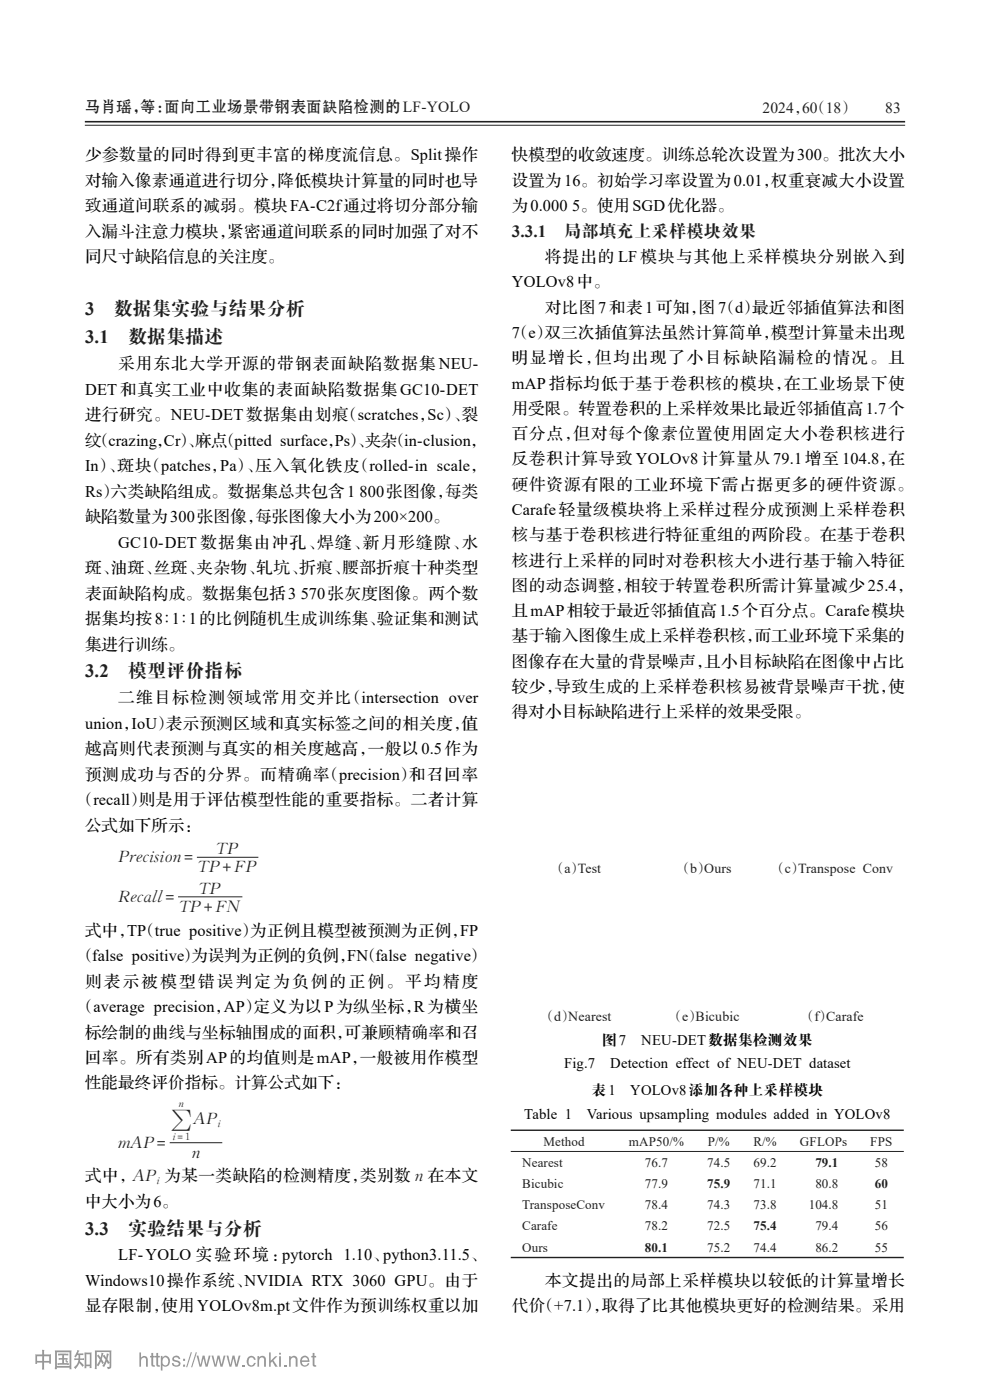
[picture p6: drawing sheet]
<svg xmlns="http://www.w3.org/2000/svg" width="210mm" height="297mm" viewBox="0 0 210 297" stroke-linecap="round" stroke-linejoin="round" font-family="sans-serif">
<defs><g id="words">
<text font-size="5.2" fill="#231f20" x="36.3" y="239">∑</text>
<g font-size="4" fill="#231f20">
<text x="18" y="66.9">3</text>
<text x="24.1" y="66.9">数据集实验与结果分析</text>
<text x="18" y="72.8">3.1</text>
<text x="27.2" y="72.8">数据集描述</text>
<text x="18" y="143.7">3.2</text>
<text x="27.2" y="143.7">模型评价指标</text>
<text x="18" y="261.9">3.3</text>
<text x="27.2" y="261.9">实验结果与分析</text>
</g>
<g font-size="3.6" fill="#231f20">
<text x="108.6" y="50.2">3.3.1</text>
<text x="119.7" y="50.2">局部填充上采样模块效果</text>
</g>
<g font-size="3.5">
<text x="18" y="34">少参数量的同时得到更丰富的梯度流信息。Split操作</text>
<text x="108.6" y="34">快模型的收敛速度。训练总轮次设置为300。批次大小</text>
<text x="18" y="39.4">对输入像素通道进行切分，</text>
<text x="58.9" y="39.4">降低模块计算量的同时也导</text>
<text x="108.6" y="39.4">设置为16。初始学习率设置为0.01，</text>
<text x="163.6" y="39.4">权重衰减大小设置</text>
<text x="18" y="44.8">致通道间联系的减弱。模块FA-C2f通过将切分部分输</text>
<text x="108.6" y="44.7">为0.000</text>
<text x="121.4" y="44.7">5。使用SGD优化器。</text>
<text x="18" y="50.2">入漏斗注意力模块，</text>
<text x="48.2" y="50.2">紧密通道间联系的同时加强了对不</text>
<text x="18" y="55.6">同尺寸缺陷信息的关注度。</text>
<text x="115.6" y="55.6">将提出的 LF 模块与其他上采样模块分别嵌入到</text>
<text x="108.6" y="61">YOLOv8中。</text>
<text x="108.6" y="71.7">7（e）双三次插值算法虽然计算简单，</text>
<text x="115.6" y="66.4">对比图 7和表 1可知，</text>
<text x="148.3" y="66.4">图 7（d）最近邻插值算法和图</text>
<text x="163.6" y="71.7">模型计算量未出现</text>
<text x="108.6" y="77.1">明显增长，但均出现了小目标缺陷漏检的情况。且</text>
<text x="18" y="83.7">DET 和真实工业中收集的表面缺陷数据集 GC10-DET</text>
<text x="25.1" y="78.3">采用东北大学开源的带钢表面缺陷数据集 NEU-</text>
<text x="108.6" y="82.4">mAP 指标均低于基于卷积核的模块，在工业场景下使</text>
<text x="18" y="89.1">进行研究。NEU-DET 数据集由划痕（scratches，</text>
<text x="90.7" y="89.1">Sc）、</text>
<text x="98" y="89.1">裂</text>
<text x="108.6" y="87.8">用受限。转置卷积的上采样效果比最近邻插值高1.7个</text>
<text x="18" y="94.6">纹（crazing，</text>
<text x="34.8" y="94.6">Cr）、</text>
<text x="41.4" y="94.6">麻点（pitted surface，</text>
<text x="71" y="94.6">Ps）、</text>
<text x="77.4" y="94.6">夹杂（in-clusion，</text>
<text x="108.6" y="93.2">百分点，但对每个像素位置使用固定大小卷积核进行</text>
<text x="18" y="100">In）、斑块（patches，Pa）、压入氧化铁皮（rolled-in scale，</text>
<text x="108.6" y="98.5">反卷积计算导致 YOLOv8 计算量从 79.1 增至 104.8，在</text>
<text x="18" y="105.4">Rs）六类缺陷组成。数据集总共包含1</text>
<text x="76.3" y="105.4">800张图像，</text>
<text x="94.4" y="105.4">每类</text>
<text x="108.6" y="103.9">硬件资源有限的工业环境下需占据更多的硬件资源。</text>
<text x="18" y="110.8">缺陷数量为300张图像，</text>
<text x="54.2" y="110.8">每张图像大小为200×200。</text>
<text x="108.6" y="109.3">Carafe 轻量级模块将上采样过程分成预测上采样卷积</text>
<text x="25.1" y="116.2">GC10-DET 数据集由冲孔、焊缝、新月形缝隙、水</text>
<text x="108.6" y="114.6">核与基于卷积核进行特征重组的两阶段。在基于卷积</text>
<text x="108.6" y="120">核进行上采样的同时对卷积核大小进行基于输入特征</text>
<text x="18" y="121.6">斑、</text>
<text x="23.5" y="121.6">油斑、</text>
<text x="32.6" y="121.6">丝斑、</text>
<text x="41.7" y="121.6">夹杂物、</text>
<text x="54.4" y="121.6">轧坑、</text>
<text x="63.5" y="121.6">折痕、</text>
<text x="72.6" y="121.6">腰部折痕十种类型</text>
<text x="108.6" y="125.3">图的动态调整，</text>
<text x="132.4" y="125.3">相较于转置卷积所需计算量减少 25.4，</text>
<text x="18" y="127">表面缺陷构成。数据集包括3</text>
<text x="63.8" y="127">570张灰度图像。两个数</text>
<text x="108.6" y="130.7">且mAP相较于最近邻插值高1.5个百分点。Carafe模块</text>
<text x="18" y="132.4">据集均按8∶1∶1的比例随机生成训练集、</text>
<text x="18" y="137.8">集进行训练。</text>
<text x="80" y="132.4">验证集和测试</text>
<text x="108.6" y="136.1">基于输入图像生成上采样卷积核，</text>
<text x="160.1" y="136.1">而工业环境下采集的</text>
<text x="108.6" y="141.4">图像存在大量的背景噪声，</text>
<text x="149.4" y="141.4">且小目标缺陷在图像中占比</text>
<text x="25.1" y="149.2">二维目标检测领域常用交并比（intersection over</text>
<text x="108.6" y="146.8">较少，</text>
<text x="117.7" y="146.8">导致生成的上采样卷积核易被背景噪声干扰，</text>
<text x="188.5" y="146.8">使</text>
<text x="18" y="154.6">union，</text>
<text x="27.9" y="154.6">IoU）表示预测区域和真实标签之间的相关度，</text>
<text x="98" y="154.6">值</text>
<text x="108.6" y="152.1">得对小目标缺陷进行上采样的效果受限。</text>
<text x="18" y="160">越高则代表预测与真实的相关度越高，</text>
<text x="78" y="160">一般以 0.5作为</text>
<text x="18" y="165.4">预测成功与否的分界。而精确率（precision）和召回率</text>
<text x="16.8" y="170.8">（recall）则是用于评估模型性能的重要指标。二者计算</text>
<text x="18" y="176.2">公式如下所示：</text>
<text x="16.8" y="203.9">（false positive）为误判为正例的负例，</text>
<text x="18" y="198.5">式中，</text>
<text x="26.9" y="198.5">TP（true positive）为正例且模型被预测为正例，</text>
<text x="73.6" y="203.9">FN（false negative）</text>
<text x="97.6" y="198.5">FP</text>
<text x="18" y="209.3">则表示被模型错误判定为负例的正例。平均精度</text>
<text x="16.8" y="214.7">（average precision，</text>
<text x="47.4" y="214.7">AP）定义为以 P 为纵坐标，</text>
<text x="87.8" y="214.7">R为横坐</text>
<text x="18" y="220.1">标绘制的曲线与坐标轴围成的面积，</text>
<text x="73.1" y="220.1">可兼顾精确率和召</text>
<text x="18" y="225.5">回率。所有类别 AP的均值则是 mAP，</text>
<text x="76.3" y="225.5">一般被用作模型</text>
<text x="18" y="230.9">性能最终评价指标。计算公式如下：</text>
<text x="18" y="250.6">式中，AP 为某一类缺陷的检测精度，</text>
<text x="76.4" y="250.6">类别数 n 在本文</text>
<text x="18" y="256.1">中大小为6。</text>
<text x="25.1" y="267.4">LF-YOLO 实验环境：pytorch 1.10、python3.11.5、</text>
<text x="18" y="272.8">Windows10操作系统、</text>
<text x="51.8" y="272.8">NVIDIA RTX 3060 GPU。由于</text>
<text x="115.6" y="272.9">本文提出的局部上采样模块以较低的计算量增长</text>
<text x="18" y="278.2">显存限制，</text>
<text x="34.2" y="278.2">使用YOLOv8m.pt文件作为预训练权重以加</text>
<text x="108.6" y="278.2">代价（+7.1），</text>
<text x="127.6" y="278.2">取得了比其他模块更好的检测结果。采用</text>
</g>
<g font-size="3.4" fill="#231f20">
<text x="25.2" y="182.9">Precision =</text>
<text x="41.9" y="185.1">TP+ FP</text>
<text x="45.8" y="181.2">TP</text>
<text x="25.2" y="191.3">Recall=</text>
<text x="42.1" y="189.6">TP</text>
<text x="37.9" y="193.5">TP+ FN</text>
<text x="41.1" y="238.5">AP</text>
<text x="25.1" y="243.5">mAP=</text>
<text x="40.7" y="245.6">n</text>
</g>
<g font-size="3.3" fill="#231f20">
<text x="18" y="23.9">马肖瑶，</text>
<text x="29.8" y="23.9">等：</text>
<text x="34.8" y="23.9">面向工业场景带钢表面缺陷检测的LF-YOLO</text>
<text x="161.8" y="24.1">2024， （18）</text>
<text x="170.1" y="24.1">60</text>
<text x="187.8" y="24.1">83</text>
</g>
<g font-size="3.1">
<text x="127.7" y="221.7">图7</text>
<text x="136" y="221.7">NEU-DET数据集检测效果</text>
<text x="119.7" y="226.6">Fig.7</text>
<text x="129.5" y="226.6">Detection effect of NEU-DET dataset</text>
<text x="125.5" y="232.4">表1</text>
<text x="133.7" y="232.4">YOLOv8添加各种上采样模块</text>
<text x="111.2" y="237.3">Table 1</text>
<text x="124.5" y="237.3">Various upsampling modules added in YOLOv8</text>
</g>
<g font-size="2.9" fill="#231f20">
<text x="117.2" y="185.3">（a）Test</text>
<text x="143.9" y="185.3">（b）Ours</text>
<text x="163.9" y="185.3">（c）Transpose Conv</text>
<text x="115" y="216.5">（d）Nearest</text>
<text x="142.2" y="216.5">（e）Bicubic</text>
<text x="170.2" y="216.5">（f）Carafe</text>
</g>
<g font-size="2.8" fill="#231f20">
<text x="115.3" y="243">Method</text>
<text x="133.4" y="243">mAP50/%</text>
<text x="150.1" y="243">P/%</text>
<text x="159.8" y="243">R/%</text>
<text x="169.7" y="243">GFLOPs</text>
<text x="184.6" y="243">FPS</text>
<text x="110.8" y="247.5">Nearest</text>
<text x="136.8" y="247.5">76.7</text>
<text x="150" y="247.5">74.5</text>
<text x="159.8" y="247.5">69.2</text>
<text x="173" y="247.5">79.1</text>
<text x="185.6" y="247.5">58</text>
<text x="110.8" y="252">Bicubic</text>
<text x="110.8" y="256.5">TransposeConv</text>
<text x="136.8" y="252">77.9</text>
<text x="136.8" y="256.5">78.4</text>
<text x="150" y="256.5">74.3</text>
<text x="150" y="252">75.9</text>
<text x="159.8" y="252">71.1</text>
<text x="159.8" y="256.5">73.8</text>
<text x="171.5" y="256.5">104.8</text>
<text x="173" y="252">80.8</text>
<text x="185.6" y="256.5">51</text>
<text x="185.6" y="252">60</text>
<text x="110.8" y="261">Carafe</text>
<text x="136.8" y="261">78.2</text>
<text x="150" y="261">72.5</text>
<text x="159.8" y="261">75.4</text>
<text x="173" y="261">79.4</text>
<text x="185.6" y="261">56</text>
<text x="110.8" y="265.5">Ours</text>
<text x="136.8" y="265.5">80.1</text>
<text x="150" y="265.5">75.2</text>
<text x="159.8" y="265.5">74.4</text>
<text x="173" y="265.5">86.2</text>
<text x="185.6" y="265.5">55</text>
</g>
<g font-size="2.1" fill="#231f20">
<text x="37.9" y="234.9">n</text>
<text x="46.2" y="239.1">i</text>
<text x="36.7" y="241.8">i = 1</text>
<text x="33.3" y="251.1">i</text>
</g>
</g></defs>
<path d="M18 26.6h174M37.8 190.3h13.6M41.8 181.9h13M36 242.4h11.2M108.3 244.3h83.4" fill="none" stroke="#231f20" stroke-width=".21"/>
<path d="M18 25.8h174" fill="none" stroke="#231f20" stroke-width=".33"/>
<path d="M108.3 239.8h83.4M108.3 266.8h83.4" fill="none" stroke="#231f20" stroke-width=".3"/>
<path d="M.1 0h.1M209.9 0h.1M0 .1h.1M210 .1h.1M0 296.9h.1M.1 297v.1M209.9 297v.1M210 296.9h.1" fill="none" stroke="#fff" stroke-width=".21"/>
<path d="M0 0h.1M210 0h.1M0 297h.1M0 297v.1M210 297h.1M210 297v.1" fill="none" stroke="#000" stroke-width=".21"/>
<g fill="#999">
<path d="M7.5 287.3v2h.4v-.2h1.1l-.1 1.4h.5l-.1-1.4h1.1v.2h.4v-2h-1.5l.1-.9-.5-.1 .1 1zM7.9 287.7h1.1v1h-1.1zM9.3 287.7h1.1v1h-1.1z" fill-rule="evenodd"/>
<path d="M12.3 287.2v.3h.9v.6h-.7v.4l.7-.1v.8h-1v.4h2.4v-.4h-1v-.8l.7 .1v-.4h-.7v-.6h.9v-.3zM13.8 288.7l.4 .5 .2-.2a.33 .33 0 0 0-.2-.4 .33 .33 0 0 0-.4 .1zM11.6 286.5v4h.5v-.3h2.6v.3h.5v-4zM12.1 286.9h2.6v2.9h-2.6z" fill-rule="evenodd"/>
<path d="M16.4 286.4l-.7 1.3 .4 .3 .3-.5h.3v.7l-.9-.1v.4h.8l-.2 .7-.7 .9 .2 .3 1-1.2 .6 .8 .3-.3-.8-.9v-.3h.8v-.4l-.8 .1v-.7h.7v-.4h-1.2l.4-.5zM17.9 286.9v3.4h.4v-.5h.7v.4h.4v-3.3zM18.3 287.3h.7v2.2h-.7z" fill-rule="evenodd"/>
<path d="M20.1 286.5h3.5v3.6l-.7 .4-.3-.5 .6-.1v-.8l-.3 .3-.3-.5-.6 1.2-.3-.3 .7-1.3-.6-.9 .3-.2 .4 .6 .1-.9 .5 .2a1.4 1.4 0 0 0 .1 1.8v-2.3h-2.7v2.8l.2-.3a1.01 1.01 0 0 0-.1-1.7l.2-.3 .5 .7 .2-1 .4 .1v.1a1.53 1.53 0 0 0 .1 1.9l-.3 .3-.3-.6-.6 1.1-.3-.3v.8h-.4z" fill-rule="evenodd"/>
<path d="M29.6 286.9h.3v1.1a.79 .79 0 0 1 .9-.3 .79 .79 0 0 1 .6 .7v1.5h-.4v-1.4a.54 .54 0 0 0-.7-.5 .54 .54 0 0 0-.4 .7v1.2h-.3z" fill-rule="evenodd"/>
<path d="M32.1 287h.4v.7h.3v.3h-.3v1.5l.3 .1v.3a.53 .53 0 0 1-.7-.4v-1.5h-.3v-.3h.3z" fill-rule="evenodd"/>
<path d="M33.2 287h.3v.7h.4v.3h-.4v1.5l.4 .1-.1 .3a.53 .53 0 0 1-.6-.4v-1.5h-.3v-.3h.3z" fill-rule="evenodd"/>
<path d="M34.1 287.7v3.1h.4v-1.1a1.01 1.01 0 0 0 1.3 0 1.01 1.01 0 0 0 .2-1.3 .83 .83 0 0 0-.6-.8 .83 .83 0 0 0-.9 .4v-.3zM34.8 288a.81 .81 0 0 1 1 .8 .81 .81 0 0 1-.9 .8 .99 .99 0 0 1-.1-1.6z" fill-rule="evenodd"/>
<path d="M36.7 287.9l.2-.2a.86 .86 0 0 1 1.3 .6h-.3a.49 .49 0 0 0-.5-.4 .49 .49 0 0 0-.5 .5 1.67 1.67 0 0 1 1.4 .8 .94 .94 0 0 1-.9 .7 .94 .94 0 0 1-.9-.7h.3a.55 .55 0 0 0 .5 .5 .55 .55 0 0 0 .6-.5l-.9-.3a.56 .56 0 0 1-.5-.4 .56 .56 0 0 1 .2-.6z" fill-rule="evenodd"/>
<path d="M38.8 288.3v.4h.5v-.4zM38.8 289.5v.4h.5v-.4z" fill-rule="evenodd"/>
<path d="M40.5 286.9h.2l-1 3.2h-.2z" fill-rule="evenodd"/>
<path d="M41.5 286.9h.3l-1 3.2h-.3z" fill-rule="evenodd"/>
<path d="M41.7 287.6h.4l.4 1.9 .5-1.9h.4l.4 1.9 .5-1.9h.4l-.7 2.3h-.4l-.4-1.7-.5 1.7h-.4z" fill-rule="evenodd"/>
<path d="M44.9 287.6h.4l.4 1.9 .4-1.9h.5l.4 1.9 .4-1.9h.4l-.6 2.3h-.4l-.4-1.7-.5 1.7h-.4z" fill-rule="evenodd"/>
<path d="M48 287.6h.4l.5 1.9 .4-1.9h.4l.5 1.9 .4-1.9h.4l-.6 2.3h-.4l-.5-1.7-.4 1.7h-.4z" fill-rule="evenodd"/>
<path d="M51.5 289.5h.5v.4h-.5z" fill-rule="evenodd"/>
<path d="M52.8 287.8a.95 .95 0 0 1 1.5 .7h-.4a.55 .55 0 0 0-.6-.5 .55 .55 0 0 0-.5 .4 .75 .75 0 0 0-.1 .9 .75 .75 0 0 0 .8 .3l.4-.5h.4a1.03 1.03 0 0 1-1.5 .7 1.03 1.03 0 0 1-.4-1.5z" fill-rule="evenodd"/>
<path d="M54.6 287.7h.4v.3a.77 .77 0 0 1 .8-.4 .77 .77 0 0 1 .6 .8v1.5h-.4v-1.3a.56 .56 0 0 0-.6-.7 .56 .56 0 0 0-.4 .8v1.2h-.4z" fill-rule="evenodd"/>
<path d="M57.1 286.9h.3v1.8l1-1h.4l-.8 .9 .9 1.3h-.5l-.7-1.1-.3 .3v.8h-.3z" fill-rule="evenodd"/>
<path d="M59.2 287v.4h.4v-.4zM59.2 287.7v2.2h.4v-2.2z" fill-rule="evenodd"/>
<path d="M60.3 289.5h.5v.4h-.5z" fill-rule="evenodd"/>
<path d="M61.3 287.7h.4v.3a.77 .77 0 0 1 .8-.4 .77 .77 0 0 1 .6 .8v1.5h-.4v-1.3a.56 .56 0 0 0-.6-.7 .56 .56 0 0 0-.4 .8v1.2h-.4z" fill-rule="evenodd"/>
<path d="M64.2 288.2a.62 .62 0 0 1 .7-.2 .62 .62 0 0 1 .4 .6h-1.3zM64.1 287.8a1.15 1.15 0 0 0-.4 1.4 1.15 1.15 0 0 0 1.3 .7l.4-.3 .2-.4h-.3a.63 .63 0 0 1-.8 .4 .63 .63 0 0 1-.5-.7h1.7a1.04 1.04 0 0 0-.5-1.1 1.04 1.04 0 0 0-1.1 0z" fill-rule="evenodd"/>
<path d="M66.3 287h.4v.7h.4v.3h-.4v1.5l.4 .1-.1 .3a.53 .53 0 0 1-.7-.4v-1.5h-.3v-.3h.3z" fill-rule="evenodd"/>
</g>
<use href="#words"/>
</svg>
